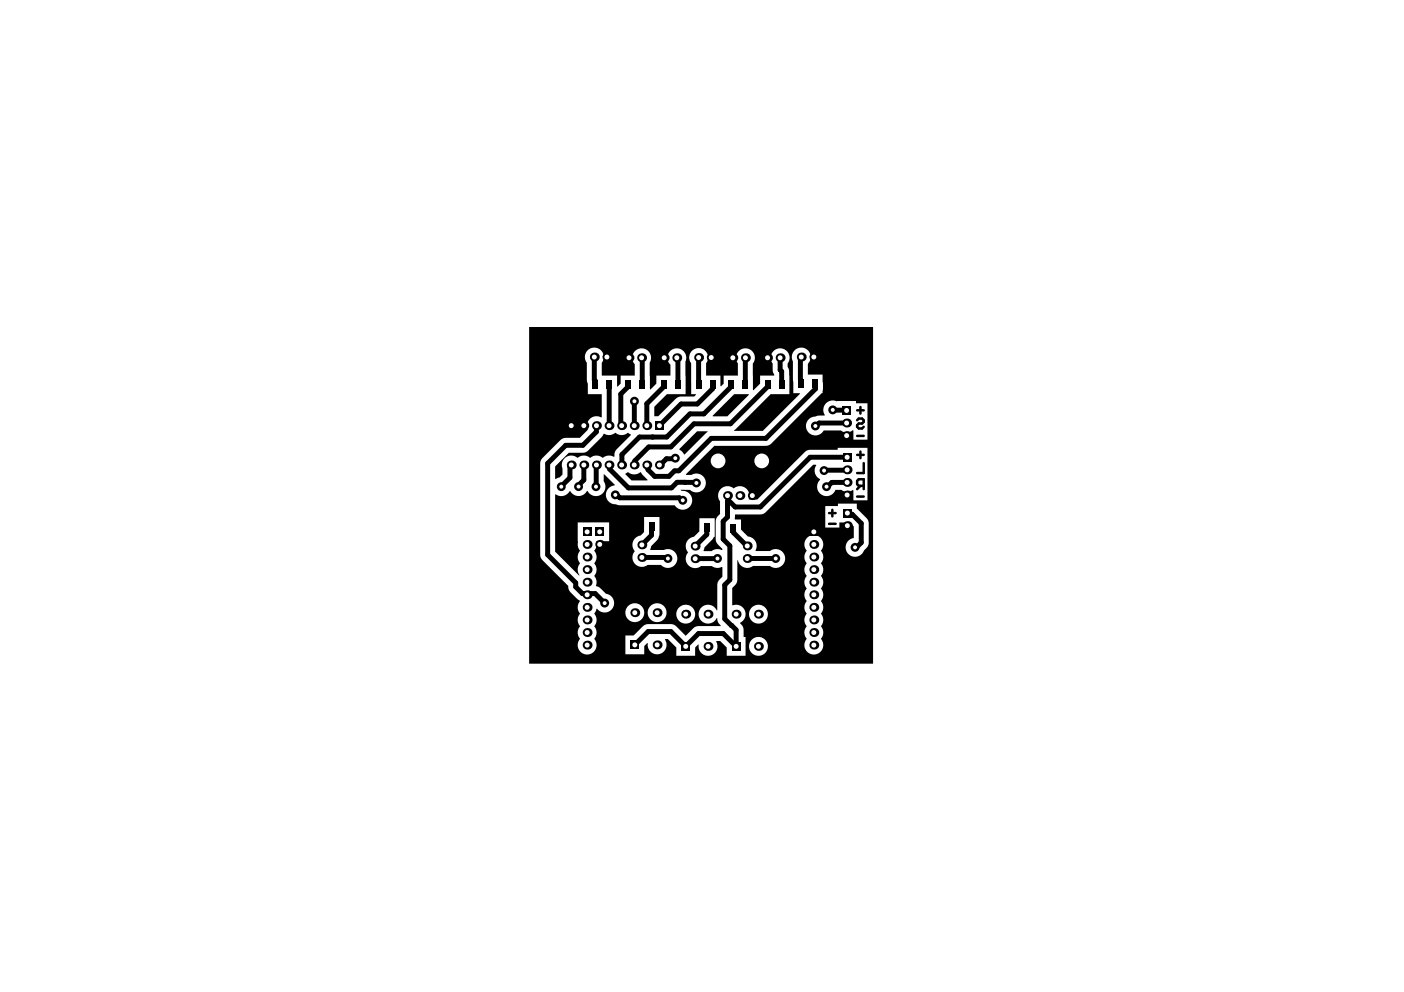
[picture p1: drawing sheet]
<svg xmlns="http://www.w3.org/2000/svg" width="297mm" height="210mm" viewBox="0 0 297 210" stroke-linecap="round" stroke-linejoin="round" font-family="sans-serif">
<g fill="#000">
<path d="M117.4 98.7l2.9-2.9h3l.9-.3 3.1-3 .4-.7a2.52 2.52 0 0 0 2.5-.2 2.2 2.2 0 0 0 2.7 0l.6 .5-3.2 3.2-.3 .6v.7a2.58 2.58 0 0 0-2.5 .2 2.2 2.2 0 0 0-2.7 0 2.2 2.2 0 0 0-2.7 0 2 2 0 0 0-2.4 0 2 2 0 0 0-.7 2.3v1.3l-.6 .6-.8 .4-.2-.1zM132.3 100.2l.5-.3a2.37 2.37 0 0 0 2.8 0l1.4 1.6v.2h-3.4l-1.3-1.4zM143.7 95l3.8-3.7h2.2v.1l-4.9 4.8zM150.8 88l4.5-4.6h3.1l.1 .1-4.6 4.6h-3.1z"/>
<path d="M111.9 69.2h72.8v71.2h-72.8zM171 88.9a2 2 0 0 0 .4 2.9 2 2 0 0 0 2.9-.7h3.6a1.98 1.98 0 0 0 2.5-.1l.1 .1v1.9h3v-7.7h-2.4v-.4h-4a2.07 2.07 0 0 0-2.4 .5 2.07 2.07 0 0 0-.2 2.4l-.1 .1a2.81 2.81 0 0 0-1.9 .2l-.9 .3zM124.2 74.3l-.4 .7-.1 .7 .5 1.1v3.6l.2 .8v2.2h2.9v4.9a2.38 2.38 0 0 0-2.7 .5l-.4 1.1 .2 1-1.7 1.7h-3l-.9 .3-4.1 4-.3 .5-.1 .7v19.6l.4 .8 5.5 5.5 .1 .8 .4 .5 2 1.9a2.18 2.18 0 0 0 0 2.7 2.2 2.2 0 0 0 0 2.7 2.2 2.2 0 0 0 0 2.6 2.02 2.02 0 0 0 .2 2.8 2.02 2.02 0 0 0 2.8-.1 2.02 2.02 0 0 0 .1-2.8 2.2 2.2 0 0 0 0-2.7 2.2 2.2 0 0 0 0-2.6l.4-1h.1a2 2 0 0 0 3.4-.2 2 2 0 0 0-1.5-3l-1.4-1.3-.7-.4a2.35 2.35 0 0 0-.3-2.1 2.2 2.2 0 0 0 0-2.7 2.2 2.2 0 0 0 0-2.6l.3-.7 .1-1.3h2.7v-4h-6.7v4.9l.5 1.1a2.18 2.18 0 0 0 0 2.8l-.5 1 .1 .8 .3 .6-.1 .1-5.1-5.1v-12h.4a2.06 2.06 0 0 0 2.8-.8 2.09 2.09 0 0 0 3.6 0h.1a2 2 0 0 0 2.8 .8 2 2 0 0 0 .6-2.9v-1.4h.2l2.2 2.2-.1 .1a2 2 0 0 0-1.8 2.2 2 2 0 0 0 2.1 1.8l.8 .2h11.7a2 2 0 0 0 3.4-.1 2 2 0 0 0-1.9-2.9l-.3-.3 .9 .1a2.32 2.32 0 0 1 1.9 .4 2 2 0 0 0 2.5-2.2 2 2 0 0 0-3-1.4h-1.1l-.1-.1 6-6.1h10.9l.6-.1 .6-.3 10.6-10.7h.2v-3.9h-3.1v-2.3a2 2 0 0 0 .2-2.7 2 2 0 0 0-2.7-.4 2 2 0 0 0-.6 2.6v6.7h1.4l.1 .1-7.9 7.9h-6.1v-.2l7.7-7.6h4v-4.8l-.4-1v-.7l.2-.3a2 2 0 0 0-1.9-2.9 2 2 0 0 0-1.4 3.2 3.1 3.1 0 0 0 .2 2.2l.1 .4h-3v1.7l-1.4 1.4-.1-.1v-5.5l.2-.4a2 2 0 0 0-1.9-2.9 2 2 0 0 0-1.5 3.2v2.6h-3v1.7l-.6 .5h-.1v-2.2h-3v-2.6a2 2 0 0 0-.2-2.7 2 2 0 0 0-2.7 0 2 2 0 0 0-.3 2.7v6.5h1l.1 .1-.4 .4-3.4 .1-.5 .4-3.7 3.7h-.9v-2l2.7-2.7h4v-7.1a2 2 0 0 0-2.4-2.5 2 2 0 0 0-.9 3.4v2.3h-2.9v1.7l-1.3 1.2h-.1v-5.7a2 2 0 0 0-.6-2.6 2 2 0 0 0-2.7 .3 2 2 0 0 0 .1 2.7v2.4h-3v1.7l-.6 .6h-.1v-2.3h-3.3v-2.7a2 2 0 0 0-.3-2.8 2 2 0 0 0-2.8 .3zM152.4 103.6l-.5 1.1 .1 .7 .3 .7v2.6l-.6 .7-.3 .6v4.4a3.1 3.1 0 0 0 1.4 1.8l-.1 .2-.7-.2-.8 .1-.7 .3h-1.6l-.1-.1 .3-.7 1.6-1.6 .3-.6h.2v-3.9h-3.2v2.7l-1.2 1.2a2.08 2.08 0 0 0-1.3 3.3 2 2 0 0 0 .1 2.7 2 2 0 0 0 2.7 .2h2.3l1 .4 1.2-.2v2a2.28 2.28 0 0 0-1.1 1.8v5.3h-.1a2 2 0 0 0-3-.7 2 2 0 0 0 0 3.1 2 2 0 0 0 3-.7h.1l.2 .8 .6 .8-.1 .1h-4.9l-.8 .4-1.6 1.6-2-2-.9-.4h-5.1l-.6 .1-2.4 2.3h-1.8v3.9h4v-1.7l.6-.6h.2a2 2 0 0 0 2.3 2.3 2 2 0 0 0 1.3-3.1l.6-.1 1.8 1.8v1.8h4v-1.8l.6-.6h.1a2 2 0 0 0 2.4 2.3 2 2 0 0 0 1.3-2.9l.1-.2h.8l1.3 1.4v1.8h4v-4h-.4a3.2 3.2 0 0 0-.2-2.4l-.5-.5a2.06 2.06 0 0 0 1-2.6 2.06 2.06 0 0 0-2.4-1.3h-.3v-3.6a2.28 2.28 0 0 0 1.1-1.7v-4.1h.1a1.99 1.99 0 0 0 3.2 1.2h3.6a2 2 0 0 0 2.7-.3 2 2 0 0 0 0-2.7 2 2 0 0 0-2.7-.2h-3a2.2 2.2 0 0 0-1.2-3l-.5-.1-1.4-1.4v-2.2h-1.3v-1h5.4l.8-.3 10.4-10.3 .6 .1a1.98 1.98 0 0 0 .8 3v.1a2 2 0 0 0 .3 3.2 2 2 0 0 0 2.9-1h1.3l1 .4 .8-.1 .6-.3h.1v2.2h3v-11.1h-6.3v.4h-5.8l-.6 .1-.5 .3-10.1 10.1h-1.7a2.11 2.11 0 0 0-2.5-2.8l-.7 .4a2.11 2.11 0 0 0-2.9 .3zM174.6 107.1v4.5h3v-1h2.2l.8 .8v2.4a2 2 0 0 0-1.3 3.3 2 2 0 0 0 3.5-.6l.7-.8 .3-.6v-4.7l-.5-.8-2-2v-1h-4v.5zM136.3 109.4v3.2l-.8 .7a2.08 2.08 0 0 0-1.3 3.4 2 2 0 0 0 .2 2.6 2 2 0 0 0 2.6 .2h2.8a2 2 0 0 0 2.7 .3 2 2 0 0 0 .5-2.7 2 2 0 0 0-2.6-.7h-2.8l-.1-.1 .3-.8 1.4-1.4 .3-.8v-3.9zM137 129.6a2 2 0 0 0 4 0 2 2 0 0 0-4 0zM132.3 129.6a2 2 0 0 0 4 0 2 2 0 0 0-4 0zM158.5 130a2 2 0 0 0 4 0 2 2 0 0 0-4 0zM143.1 130a2 2 0 0 0 4 0 2 2 0 0 0-4 0zM170.6 113.9a2.2 2.2 0 0 0 0 2.7 2.2 2.2 0 0 0 0 2.7 2.2 2.2 0 0 0 0 2.6 2.2 2.2 0 0 0 0 2.7 2.2 2.2 0 0 0 0 2.6 2.2 2.2 0 0 0 0 2.7 2.2 2.2 0 0 0 0 2.7 2.2 2.2 0 0 0 0 2.6 2.02 2.02 0 0 0 .3 2.8 2.02 2.02 0 0 0 2.8-.1 2.02 2.02 0 0 0 0-2.8 2.2 2.2 0 0 0 0-2.7 2.2 2.2 0 0 0 0-2.6 2.2 2.2 0 0 0 0-2.7 2.2 2.2 0 0 0 0-2.6 2.2 2.2 0 0 0 0-2.7 2.2 2.2 0 0 0 0-2.7 2.2 2.2 0 0 0 0-2.6 2 2 0 0 0-.3-2.8 2 2 0 0 0-2.8 .2zM158.5 136.8a2 2 0 0 0 4 0 2 2 0 0 0-4 0z"/>
<circle cx="138" cy="92.5" r=".52"/>
<circle cx="174.9" cy="103" r=".94"/>
</g>
<g fill="none" stroke="#000" stroke-width="1">
<path d="M125.7 75.5v4.9l.3 .3v.3M135.7 75.7l.2 .3v5.3M143.2 75.7l.2 .4v5.3M147.8 75.6l.1 5.8M157.7 75.7v5.9M165.1 75.7v2.6l.3 .3v2.8M169.5 75.5l-.2 .4v4.4l.2 .9M120.9 98.4l-.3 .4v2.3l-1.9 1.9M123.5 98.4v3.2l-1.1 1.1v.3M126.2 90.1v1.3l-2.9 2.8h-3.6l-3.8 3.9v19.3l5.9 5.9v.9l1.4 1.4 .5 .1 2.2-.1 2 2M126.2 90.1h.1M126.2 98.4l-.1 4.6"/>
<path d="M128.9 98.4l.1 .9 4 3.9h9.1l1.2-1.1h3.9l.1 .1M128.9 81.4v8.7M132.9 81.4v.4l-1.6 1.6v6.3l.2 .4M134.2 84.9v5.2M140.5 81.4v.4l-3.7 3.6v4.7M142.9 96.9l-.1 .2h-1.8l-1.3 1.3h-.2M150.8 81.4l-.1 .9-3.2 3.2h-3.4l-4.6 4.6M154.7 81.4v.4l-5.8 5.8h-2.9l-4.9 4.9h-5.8l-3.7 3.7-.1 2.2M162.4 81.4v.4l-7.9 7.9h-7.7l-4.9 4.9h-4.6l-3 2.9-.1 .9M172.5 81.2v1.1l-10.5 10.5h-11.5l-6.9 6.8h-.9l-1.2 1.2h-3l-1.4-1.4-.3-1M176.2 86.7l2.9 .1M179.1 89.5h-5.8l-.8 .6"/>
<path d="M179.2 99.4l-4.9 .2M179.2 96.8h-7.8l-10.5 10.5h-5.4l-1.4-1.4-.2-1M130.2 104.7l.9 .6h12.7l.6 .6M135.8 118h4.8l.7 .2M137.9 111.4l-.1 1.8-2 2.1M147.1 118.2h.1M149.6 111.6l-.1 1.5-2.4 2.5M151.8 118.2h-4.7M153.9 105.9v3.5l-.9 .9v3.8l1.4 1.4v7.2l-1.1 1.1v7.2l2.4 2.3v3.5l-2.7-2.7h-5.2l-2.7 2.7-3.2-3.2h-4.8l-2.8 2.9M155.1 111.9l.1 .8 2.9 2.8M158.1 118.2h6M179.2 102.1h-3.2l-.9 .9h-.2"/>
<path d="M179.3 108.6l.2 .2h.8l1.9 1.9v4.1l-1.1 1.2"/>
</g>
<g fill="none" stroke="#000" stroke-width=".52">
<path d="M181.3 88.9l.4-.3h.7l.3 .3v.4l-.3 .3h-.7l-.4 .4v.3l.4 .4h.7l.3-.4M181.3 92.2h1.4M181.3 86.8h1.4M181.3 96.3h1.4M182 86.1v1.4M182 95.6v1.4M182.7 98v2.1h-1.4M175.4 108.6h1.4M175.4 110.8h1.4M176.1 107.9v1.4M181.3 105.1h1.4M182 102.8l-.7 .7"/>
<path d="M182.7 102.8h-1l-.4-.3v-.7l.4-.4h1v2.1"/>
</g>
<circle cx="174.9" cy="103" r=".42" fill="#fff"/>
<circle cx="174.3" cy="99.6" r=".94" fill="#000"/>
<circle cx="174.3" cy="99.6" r=".42" fill="#fff"/>
<circle cx="144.4" cy="105.9" r=".94" fill="#000"/>
<circle cx="144.4" cy="105.9" r=".42" fill="#fff"/>
<circle cx="172.5" cy="90.1" r=".94" fill="#000"/>
<circle cx="172.5" cy="90.1" r=".42" fill="#fff"/>
<circle cx="176.2" cy="86.7" r=".94" fill="#000"/>
<circle cx="176.2" cy="86.7" r=".42" fill="#fff"/>
<circle cx="142.9" cy="97" r=".94" fill="#000"/>
<circle cx="142.9" cy="97" r=".42" fill="#fff"/>
<circle cx="147.3" cy="102.2" r=".94" fill="#000"/>
<circle cx="147.3" cy="102.2" r=".42" fill="#fff"/>
<circle cx="118.7" cy="103" r=".94" fill="#000"/>
<circle cx="118.7" cy="103" r=".42" fill="#fff"/>
<circle cx="134.2" cy="84.9" r=".94" fill="#000"/>
<circle cx="134.2" cy="84.9" r=".42" fill="#fff"/>
<circle cx="164.1" cy="118.2" r=".94" fill="#000"/>
<circle cx="164.1" cy="118.2" r=".42" fill="#fff"/>
<circle cx="151.8" cy="118.2" r=".94" fill="#000"/>
<circle cx="151.8" cy="118.2" r=".42" fill="#fff"/>
<circle cx="141.3" cy="118.2" r=".94" fill="#000"/>
<circle cx="141.3" cy="118.2" r=".42" fill="#fff"/>
<circle cx="122.4" cy="103" r=".94" fill="#000"/>
<circle cx="122.4" cy="103" r=".42" fill="#fff"/>
<circle cx="126.1" cy="103" r=".94" fill="#000"/>
<circle cx="126.1" cy="103" r=".42" fill="#fff"/>
<circle cx="180.9" cy="115.8" r=".94" fill="#000"/>
<circle cx="180.9" cy="115.8" r=".42" fill="#fff"/>
<circle cx="127.9" cy="127.6" r=".94" fill="#000"/>
<circle cx="127.9" cy="127.6" r=".42" fill="#fff"/>
<circle cx="130.2" cy="104.7" r=".94" fill="#000"/>
<circle cx="130.2" cy="104.7" r=".42" fill="#fff"/>
<circle cx="134.2" cy="98.4" r=".94" fill="#000"/>
<circle cx="134.2" cy="98.4" r=".52" fill="#fff"/>
<circle cx="136.8" cy="98.4" r=".94" fill="#000"/>
<circle cx="136.8" cy="98.4" r=".52" fill="#fff"/>
<circle cx="128.9" cy="98.4" r=".94" fill="#000"/>
<circle cx="128.9" cy="98.4" r=".52" fill="#fff"/>
<circle cx="131.5" cy="98.4" r=".94" fill="#000"/>
<circle cx="131.5" cy="98.4" r=".52" fill="#fff"/>
<circle cx="136.8" cy="90.1" r=".94" fill="#000"/>
<circle cx="136.8" cy="90.1" r=".52" fill="#fff"/>
<path d="M138.6 89.1h1.9v1.9h-1.9z" fill-rule="evenodd" fill="#000"/>
<circle cx="139.5" cy="90.1" r=".52" fill="#fff"/>
<circle cx="134.2" cy="90.1" r=".94" fill="#000"/>
<circle cx="134.2" cy="90.1" r=".52" fill="#fff"/>
<circle cx="139.5" cy="98.4" r=".94" fill="#000"/>
<circle cx="139.5" cy="98.4" r=".52" fill="#fff"/>
<circle cx="134.3" cy="129.6" r=".94" fill="#000"/>
<circle cx="134.3" cy="129.6" r=".52" fill="#fff"/>
<circle cx="172.2" cy="120.5" r=".94" fill="#000"/>
<circle cx="172.2" cy="120.5" r=".52" fill="#fff"/>
<circle cx="172.2" cy="125.9" r=".94" fill="#000"/>
<circle cx="172.2" cy="125.9" r=".52" fill="#fff"/>
<circle cx="160.5" cy="130" r=".94" fill="#000"/>
<circle cx="160.5" cy="130" r=".52" fill="#fff"/>
<circle cx="139" cy="129.6" r=".94" fill="#000"/>
<circle cx="139" cy="129.6" r=".52" fill="#fff"/>
<circle cx="155.7" cy="130" r=".94" fill="#000"/>
<circle cx="155.7" cy="130" r=".52" fill="#fff"/>
<circle cx="149.8" cy="130" r=".94" fill="#000"/>
<circle cx="149.8" cy="130" r=".52" fill="#fff"/>
<circle cx="145.1" cy="130" r=".94" fill="#000"/>
<circle cx="145.1" cy="130" r=".52" fill="#fff"/>
<circle cx="172.2" cy="123.2" r=".94" fill="#000"/>
<circle cx="172.2" cy="123.2" r=".52" fill="#fff"/>
<circle cx="172.2" cy="128.5" r=".94" fill="#000"/>
<circle cx="172.2" cy="128.5" r=".52" fill="#fff"/>
<circle cx="147.1" cy="118.2" r=".94" fill="#000"/>
<circle cx="147.1" cy="118.2" r=".52" fill="#fff"/>
<circle cx="120.9" cy="90.1" r=".94" fill="#000"/>
<circle cx="120.9" cy="90.1" r=".52" fill="#fff"/>
<circle cx="120.9" cy="98.4" r=".94" fill="#000"/>
<circle cx="120.9" cy="98.4" r=".52" fill="#fff"/>
<circle cx="125.7" cy="75.5" r=".94" fill="#000"/>
<circle cx="125.7" cy="75.5" r=".52" fill="#fff"/>
<circle cx="124.2" cy="128.5" r=".94" fill="#000"/>
<circle cx="124.2" cy="128.5" r=".52" fill="#fff"/>
<circle cx="124.2" cy="125.9" r=".94" fill="#000"/>
<circle cx="124.2" cy="125.9" r=".52" fill="#fff"/>
<circle cx="124.2" cy="123.2" r=".94" fill="#000"/>
<circle cx="124.2" cy="123.2" r=".52" fill="#fff"/>
<circle cx="124.2" cy="120.5" r=".94" fill="#000"/>
<circle cx="124.2" cy="120.5" r=".52" fill="#fff"/>
<circle cx="123.5" cy="98.4" r=".94" fill="#000"/>
<circle cx="123.5" cy="98.4" r=".52" fill="#fff"/>
<circle cx="124.2" cy="117.9" r=".94" fill="#000"/>
<circle cx="124.2" cy="117.9" r=".52" fill="#fff"/>
<circle cx="124.2" cy="115.2" r=".94" fill="#000"/>
<circle cx="124.2" cy="115.2" r=".52" fill="#fff"/>
<path d="M123.3 111.6h1.9v1.9h-1.9z" fill-rule="evenodd" fill="#000"/>
<circle cx="124.2" cy="112.5" r=".52" fill="#fff"/>
<circle cx="123.5" cy="90.1" r=".94" fill="#000"/>
<circle cx="123.5" cy="90.1" r=".52" fill="#fff"/>
<circle cx="131.5" cy="90.1" r=".94" fill="#000"/>
<circle cx="131.5" cy="90.1" r=".52" fill="#fff"/>
<circle cx="128.9" cy="90.1" r=".94" fill="#000"/>
<circle cx="128.9" cy="90.1" r=".52" fill="#fff"/>
<circle cx="126.2" cy="90.1" r=".94" fill="#000"/>
<circle cx="126.2" cy="90.1" r=".52" fill="#fff"/>
<circle cx="128.4" cy="75.5" r=".94" fill="#000"/>
<circle cx="128.4" cy="75.5" r=".52" fill="#fff"/>
<circle cx="135.7" cy="75.7" r=".94" fill="#000"/>
<circle cx="135.7" cy="75.7" r=".52" fill="#fff"/>
<circle cx="133.1" cy="75.7" r=".94" fill="#000"/>
<circle cx="133.1" cy="75.7" r=".52" fill="#fff"/>
<circle cx="147.8" cy="75.6" r=".94" fill="#000"/>
<circle cx="147.8" cy="75.6" r=".52" fill="#fff"/>
<circle cx="150.5" cy="75.6" r=".94" fill="#000"/>
<circle cx="150.5" cy="75.6" r=".52" fill="#fff"/>
<circle cx="143.2" cy="75.7" r=".94" fill="#000"/>
<circle cx="143.2" cy="75.7" r=".52" fill="#fff"/>
<circle cx="140.5" cy="75.7" r=".94" fill="#000"/>
<circle cx="140.5" cy="75.7" r=".52" fill="#fff"/>
<circle cx="126.2" cy="98.4" r=".94" fill="#000"/>
<circle cx="126.2" cy="98.4" r=".52" fill="#fff"/>
<circle cx="165.1" cy="75.7" r=".94" fill="#000"/>
<circle cx="165.1" cy="75.7" r=".52" fill="#fff"/>
<circle cx="169.5" cy="75.5" r=".94" fill="#000"/>
<circle cx="169.5" cy="75.5" r=".52" fill="#fff"/>
<circle cx="172.2" cy="75.5" r=".94" fill="#000"/>
<circle cx="172.2" cy="75.5" r=".52" fill="#fff"/>
<circle cx="162.4" cy="75.7" r=".94" fill="#000"/>
<circle cx="162.4" cy="75.7" r=".52" fill="#fff"/>
<circle cx="157.7" cy="75.7" r=".94" fill="#000"/>
<circle cx="157.7" cy="75.7" r=".52" fill="#fff"/>
<circle cx="155" cy="75.7" r=".94" fill="#000"/>
<circle cx="155" cy="75.7" r=".52" fill="#fff"/>
<circle cx="179.2" cy="99.4" r=".94" fill="#000"/>
<circle cx="179.2" cy="99.4" r=".52" fill="#fff"/>
<circle cx="179.2" cy="104.7" r=".94" fill="#000"/>
<circle cx="179.2" cy="104.7" r=".52" fill="#fff"/>
<path d="M178.3 95.8h1.9v1.9h-1.9z" fill-rule="evenodd" fill="#000"/>
<circle cx="179.2" cy="96.8" r=".52" fill="#fff"/>
<circle cx="179.2" cy="102.1" r=".94" fill="#000"/>
<circle cx="179.2" cy="102.1" r=".52" fill="#fff"/>
<path d="M178.2 85.9h1.9v1.9h-1.9z" fill-rule="evenodd" fill="#000"/>
<circle cx="179.1" cy="86.8" r=".52" fill="#fff"/>
<circle cx="179.1" cy="89.5" r=".94" fill="#000"/>
<circle cx="179.1" cy="89.5" r=".52" fill="#fff"/>
<path d="M178.3 107.6h1.9v1.9h-1.9z" fill-rule="evenodd" fill="#000"/>
<circle cx="179.3" cy="108.6" r=".52" fill="#fff"/>
<circle cx="179.3" cy="111.2" r=".94" fill="#000"/>
<circle cx="179.3" cy="111.2" r=".52" fill="#fff"/>
<circle cx="179.1" cy="92.2" r=".94" fill="#000"/>
<circle cx="179.1" cy="92.2" r=".52" fill="#fff"/>
<circle cx="124.2" cy="133.8" r=".94" fill="#000"/>
<circle cx="124.2" cy="133.8" r=".52" fill="#fff"/>
<circle cx="124.2" cy="131.2" r=".94" fill="#000"/>
<circle cx="124.2" cy="131.2" r=".52" fill="#fff"/>
<path d="M133.4 135.5h1.8v1.9h-1.8z" fill-rule="evenodd" fill="#000"/>
<circle cx="134.3" cy="136.5" r=".52" fill="#fff"/>
<circle cx="160.5" cy="136.8" r=".94" fill="#000"/>
<circle cx="160.5" cy="136.8" r=".52" fill="#fff"/>
<circle cx="149.8" cy="136.8" r=".94" fill="#000"/>
<circle cx="149.8" cy="136.8" r=".52" fill="#fff"/>
<path d="M144.1 135.8h1.9v1.9h-1.9z" fill-rule="evenodd" fill="#000"/>
<circle cx="145.1" cy="136.8" r=".52" fill="#fff"/>
<circle cx="172.2" cy="131.2" r=".94" fill="#000"/>
<circle cx="172.2" cy="131.2" r=".52" fill="#fff"/>
<circle cx="172.2" cy="133.8" r=".94" fill="#000"/>
<circle cx="172.2" cy="133.8" r=".52" fill="#fff"/>
<circle cx="139" cy="136.5" r=".94" fill="#000"/>
<circle cx="139" cy="136.5" r=".52" fill="#fff"/>
<circle cx="172.2" cy="136.5" r=".94" fill="#000"/>
<circle cx="172.2" cy="136.5" r=".52" fill="#fff"/>
<path d="M154.8 135.8h1.9v1.9h-1.9z" fill-rule="evenodd" fill="#000"/>
<circle cx="155.7" cy="136.8" r=".52" fill="#fff"/>
<circle cx="124.2" cy="136.5" r=".94" fill="#000"/>
<circle cx="124.2" cy="136.5" r=".52" fill="#fff"/>
<circle cx="156.5" cy="104.9" r=".94" fill="#000"/>
<circle cx="156.5" cy="104.9" r=".52" fill="#fff"/>
<circle cx="159.2" cy="104.9" r=".94" fill="#000"/>
<circle cx="159.2" cy="104.9" r=".52" fill="#fff"/>
<circle cx="153.9" cy="104.9" r=".94" fill="#000"/>
<circle cx="153.9" cy="104.9" r=".52" fill="#fff"/>
<circle cx="135.8" cy="118" r=".94" fill="#000"/>
<circle cx="135.8" cy="118" r=".52" fill="#fff"/>
<circle cx="135.8" cy="115.3" r=".94" fill="#000"/>
<circle cx="135.8" cy="115.3" r=".52" fill="#fff"/>
<circle cx="147.1" cy="115.6" r=".94" fill="#000"/>
<circle cx="147.1" cy="115.6" r=".52" fill="#fff"/>
<circle cx="158.1" cy="115.5" r=".94" fill="#000"/>
<circle cx="158.1" cy="115.5" r=".52" fill="#fff"/>
<circle cx="158.1" cy="118.2" r=".94" fill="#000"/>
<circle cx="158.1" cy="118.2" r=".52" fill="#fff"/>
<circle cx="172.2" cy="117.9" r=".94" fill="#000"/>
<circle cx="172.2" cy="117.9" r=".52" fill="#fff"/>
<circle cx="172.2" cy="115.2" r=".94" fill="#000"/>
<circle cx="172.2" cy="115.2" r=".52" fill="#fff"/>
<path d="M171.2 111.6h1.9v1.9h-1.9z" fill-rule="evenodd" fill="#000"/>
<circle cx="172.2" cy="112.5" r=".52" fill="#fff"/>
<circle cx="126.9" cy="115.2" r=".94" fill="#000"/>
<circle cx="126.9" cy="115.2" r=".52" fill="#fff"/>
<path d="M125.9 111.6h1.9v1.9h-1.9z" fill-rule="evenodd" fill="#000"/>
<circle cx="126.9" cy="112.5" r=".52" fill="#fff"/>
<circle cx="161.2" cy="97.5" r="2.36" fill="#000"/>
<circle cx="161.2" cy="97.5" r="1.56" fill="#fff"/>
<circle cx="151.9" cy="97.5" r="2.36" fill="#000"/>
<circle cx="151.9" cy="97.5" r="1.56" fill="#fff"/>
<g fill="#000">
<path d="M125.4 80.5h1.2v1.9h-1.2z" fill-rule="evenodd"/>
<path d="M128.3 80.5h1.2v1.9h-1.2z" fill-rule="evenodd"/>
<path d="M132.4 80.5h1.1v1.9h-1.1z" fill-rule="evenodd"/>
<path d="M135.3 80.5h1.2v1.9h-1.2z" fill-rule="evenodd"/>
<path d="M139.9 80.5h1.2v1.9h-1.2z" fill-rule="evenodd"/>
<path d="M142.8 80.5h1.2v1.9h-1.2z" fill-rule="evenodd"/>
<path d="M147.3 80.5h1.1v1.9h-1.1z" fill-rule="evenodd"/>
<path d="M150.2 80.5h1.2v1.9h-1.2z" fill-rule="evenodd"/>
<path d="M154.2 80.5h1.1v1.9h-1.1z" fill-rule="evenodd"/>
<path d="M157.1 80.5h1.1v1.9h-1.1z" fill-rule="evenodd"/>
<path d="M161.9 80.5h1.1v1.9h-1.1z" fill-rule="evenodd"/>
<path d="M164.8 80.5h1.2v1.9h-1.2z" fill-rule="evenodd"/>
<path d="M168.9 80.3h1.1v1.8h-1.1z" fill-rule="evenodd"/>
<path d="M171.8 80.3h1.2v1.8h-1.2z" fill-rule="evenodd"/>
<path d="M134.4 110.4h1.1v1.9h-1.1z" fill-rule="evenodd"/>
<path d="M137.3 110.4h1.2v1.9h-1.2z" fill-rule="evenodd"/>
<path d="M146.1 110.7h1.1v1.8h-1.1z" fill-rule="evenodd"/>
<path d="M149 110.7h1.2v1.8h-1.2z" fill-rule="evenodd"/>
<path d="M154.6 111h1.1v1.8h-1.1z" fill-rule="evenodd"/>
<path d="M157.5 111h1.2v1.8h-1.2z" fill-rule="evenodd"/>
</g>
</svg>
